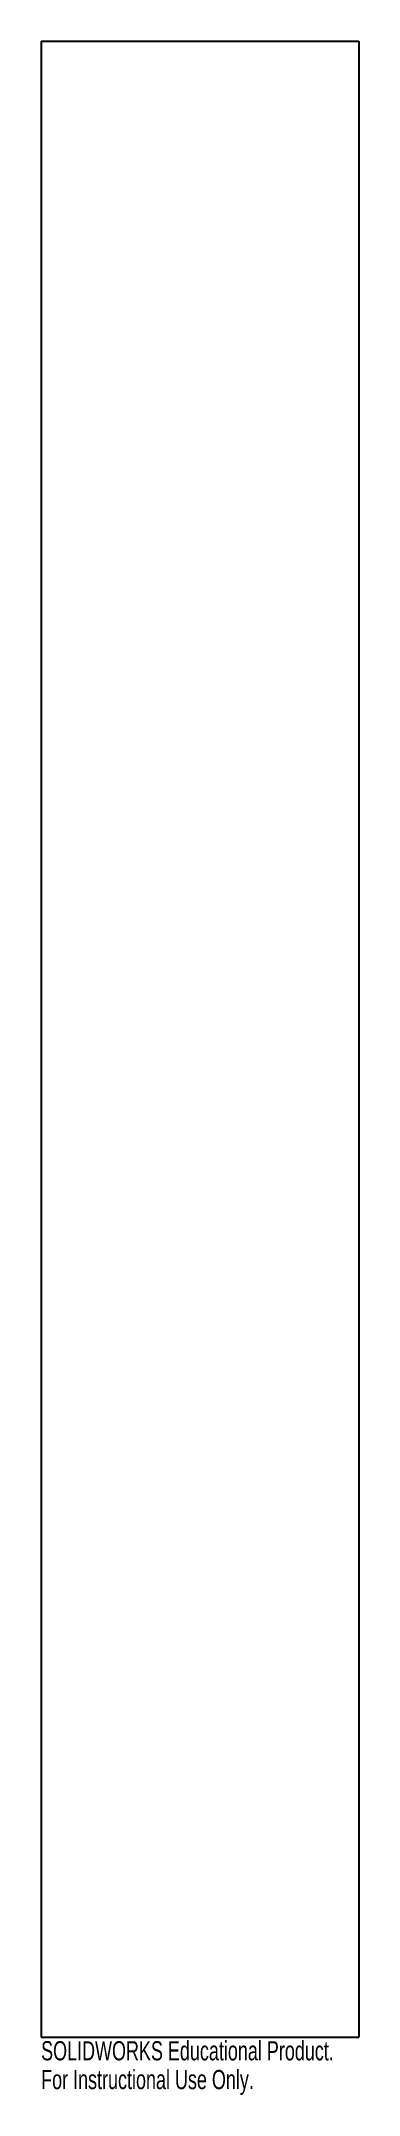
# Model space of a CAD drawing. Header units: millimetres. Extents: x 0 to 80, y -15 to 503.
import ezdxf

# ---------------------------------------------------------------- set-up
doc = ezdxf.new("R2010")
doc.units = ezdxf.units.MM
doc.layers.add('CORTE', color=7, linetype='Continuous')
doc.layers.add('INFORMACION_NO_CORTE', color=8, linetype='Continuous')
doc.styles.add('SLDTEXTSTYLE0', font='TXT', dxfattribs={"width": 0.7})

msp = doc.modelspace()

# ---------------------------------------------------------------- linework, layer by layer
at = {"layer": 'CORTE', "color": 7, "linetype": 'Continuous', "lineweight": 25}
for p, q in [((0, 503), (80, 503)), ((0, 503), (0, 0)), ((80, 503), (80, 0)), ((0, 0), (80, 0))]:
    msp.add_line(p, q, dxfattribs=at)

# ---------------------------------------------------------------- texts
at = {"layer": 'INFORMACION_NO_CORTE', "color": 7, "linetype": 'Continuous', "char_height": 4.8336, "attachment_point": 1, "style": 'SLDTEXTSTYLE0'}
for s, insert in [('SOLIDWORKS Educational Product.', (0, -1.02)), ('For Instructional Use Only.', (0, -8.27))]:
    msp.add_mtext(s, dxfattribs=dict(at, insert=insert))

doc.saveas('drawing.dxf')
